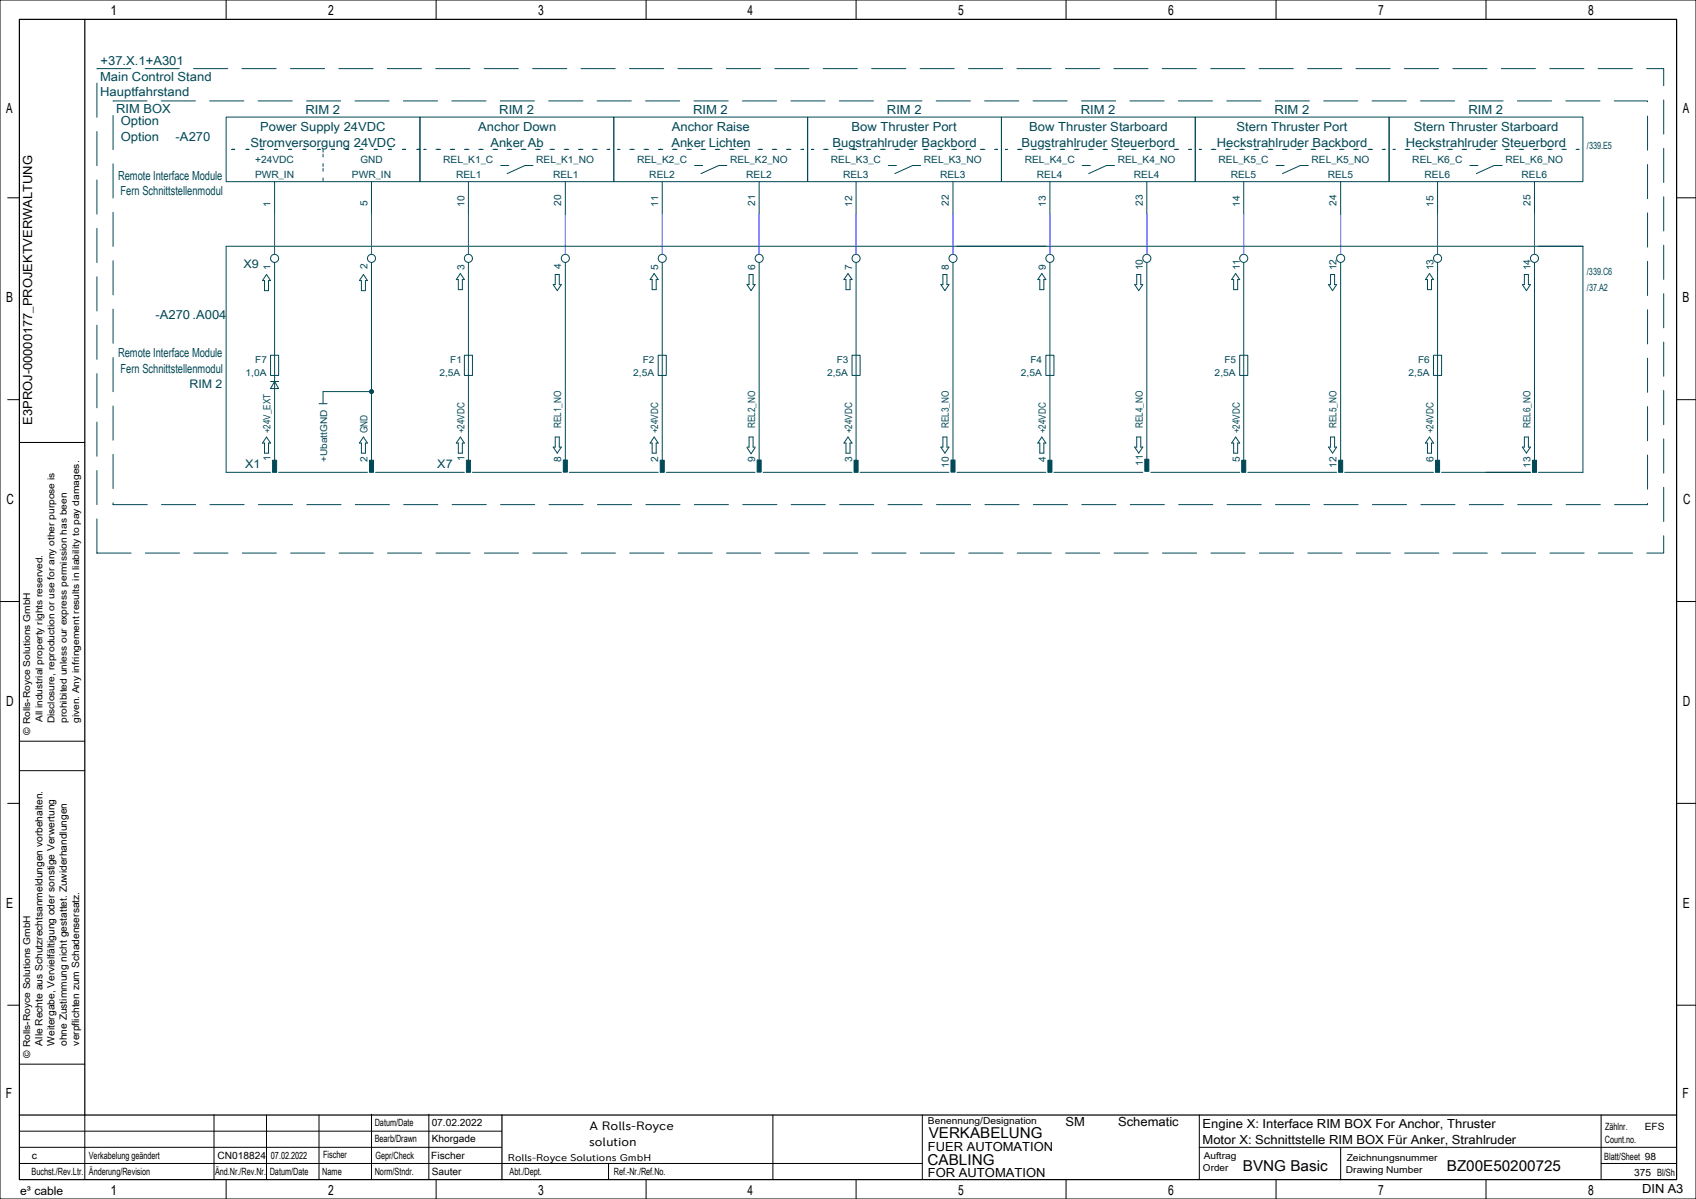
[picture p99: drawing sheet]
<svg xmlns="http://www.w3.org/2000/svg" width="420mm" height="297mm" viewBox="0 0 420 297" stroke-linecap="round" stroke-linejoin="round" font-family="sans-serif">
<defs><g id="words">
<g font-size="3.7">
<text x="230" y="282">VERKABELUNG</text>
<text x="229.7" y="288.5">CABLING</text>
<text x="307.8" y="290">BVNG Basic</text>
<text x="358.3" y="290">BZ00E50200725</text>
</g>
<g font-size="3.5">
<text x="27.3" y="3.8">1</text>
<text x="81.3" y="3.8">2</text>
<text x="133.3" y="3.8">3</text>
<text x="185.1" y="3.8">4</text>
<text x="237.3" y="3.8">5</text>
<text x="289.3" y="3.8">6</text>
<text x="341.3" y="3.8">7</text>
<text x="393.3" y="3.8">8</text>
<text x="1.5" y="28.1">A</text>
<text x="416.7" y="28.1">A</text>
<text x="1.5" y="74.9">B</text>
<text x="416.7" y="74.9">B</text>
<text x="1.6" y="124.9">C</text>
<text x="416.8" y="124.9">C</text>
<text x="1.5" y="174.9">D</text>
<text x="416.7" y="174.9">D</text>
<text x="1.5" y="224.9">E</text>
<text x="416.7" y="224.9">E</text>
<text x="1.5" y="271.9">F</text>
<text x="416.7" y="271.9">F</text>
<text x="27.3" y="296">1</text>
<text x="81.3" y="296">2</text>
<text x="133.3" y="296">3</text>
<text x="185.1" y="296">4</text>
<text x="237.3" y="296">5</text>
<text x="289.3" y="296">6</text>
<text x="341.3" y="296">7</text>
<text x="393.3" y="296">8</text>
</g>
<g font-size="3.1" fill="#004855">
<text x="24.9" y="16">+37.X.1+A301</text>
<text x="24.8" y="20">Main Control Stand</text>
<text x="24.8" y="23.9">Hauptfahrstand</text>
<text x="28.8" y="28">RIM BOX</text>
<text x="75.7" y="28.3">RIM 2</text>
<text x="123.7" y="28.3">RIM 2</text>
<text x="171.7" y="28.3">RIM 2</text>
<text x="219.7" y="28.3">RIM 2</text>
<text x="267.7" y="28.3">RIM 2</text>
<text x="315.7" y="28.3">RIM 2</text>
<text x="363.7" y="28.3">RIM 2</text>
<text x="29.9" y="31">Option</text>
<text x="29.9" y="34.9">Option</text>
<text x="43.5" y="35">-A270</text>
<text x="64.5" y="32.5">Power Supply 24VDC</text>
<text x="118.5" y="32.5">Anchor Down</text>
<text x="166.4" y="32.5">Anchor Raise</text>
<text x="210.9" y="32.5">Bow Thruster Port</text>
<text x="254.8" y="32.5">Bow Thruster Starboard</text>
<text x="306.2" y="32.5">Stern Thruster Port</text>
<text x="350.1" y="32.5">Stern Thruster Starboard</text>
<text x="62" y="36.4">Stromversorgung 24VDC</text>
<text x="121.5" y="36.4">Anker Ab</text>
<text x="166.3" y="36.4">Anker Lichten</text>
<text x="206.1" y="36.4">Bugstrahlruder Backbord</text>
<text x="253" y="36.4">Bugstrahlruder Steuerbord</text>
<text x="301.3" y="36.4">Heckstrahlruder Backbord</text>
<text x="348.2" y="36.4">Heckstrahlruder Steuerbord</text>
<text x="29.2" y="44.5">Remote Interface Module</text>
<text x="29.9" y="48.4">Fern Schnittstellenmodul</text>
<text x="38.5" y="79">-A270 .A004</text>
<text x="29.2" y="88.5">Remote Interface Module</text>
<text x="29.9" y="92.4">Fern Schnittstellenmodul</text>
</g>
<g font-size="3.1">
<text x="8" y="105.2" transform="rotate(-90 8 105.2)">E3PROJ-00000177_PROJEKTVERWALTUNG</text>
<text x="263.9" y="279">SM</text>
<text x="276.9" y="279">Schematic</text>
<text x="297.8" y="279.5">Engine X: Interface RIM BOX For Anchor, Thruster</text>
<text x="229.8" y="285">FUER AUTOMATION</text>
<text x="297.8" y="283.4">Motor X: Schnittstelle RIM BOX Für Anker, Strahlruder</text>
<text x="229.8" y="291.5">FOR AUTOMATION</text>
<text x="406.7" y="295.5">DIN A3</text>
</g>
<g font-size="3">
<text x="146" y="280">A Rolls-Royce</text>
<text x="145.9" y="284">solution</text>
</g>
<g font-size="2.9" fill="#004855">
<text x="60.3" y="66.5">X9</text>
<text x="46.9" y="96">RIM 2</text>
<text x="60.7" y="116">X1</text>
<text x="108.3" y="116">X7</text>
</g>
<text font-size="2.9" x="5" y="296">e³ cable</text>
<g font-size="2.5" fill="#004855">
<text x="63.2" y="40.5">+24VDC</text>
<text x="89.2" y="40.5">GND</text>
<text x="109.7" y="40.5">REL_K1_C</text>
<text x="132.8" y="40.5">REL_K1_NO</text>
<text x="157.7" y="40.5">REL_K2_C</text>
<text x="180.8" y="40.5">REL_K2_NO</text>
<text x="205.7" y="40.5">REL_K3_C</text>
<text x="228.8" y="40.5">REL_K3_NO</text>
<text x="253.7" y="40.5">REL_K4_C</text>
<text x="276.8" y="40.5">REL_K4_NO</text>
<text x="301.7" y="40.5">REL_K5_C</text>
<text x="324.8" y="40.5">REL_K5_NO</text>
<text x="349.7" y="40.5">REL_K6_C</text>
<text x="372.8" y="40.5">REL_K6_NO</text>
<text x="393" y="37">/339.E5</text>
<text x="63.2" y="44">PWR_IN</text>
<text x="87.1" y="44">PWR_IN</text>
<text x="112.9" y="44">REL1</text>
<text x="137" y="44">REL1</text>
<text x="160.8" y="44">REL2</text>
<text x="184.8" y="44">REL2</text>
<text x="208.8" y="44">REL3</text>
<text x="232.8" y="44">REL3</text>
<text x="256.8" y="44">REL4</text>
<text x="280.8" y="44">REL4</text>
<text x="304.8" y="44">REL5</text>
<text x="328.8" y="44">REL5</text>
<text x="352.8" y="44">REL6</text>
<text x="376.8" y="44">REL6</text>
<text x="67" y="51.2" transform="rotate(-90 67 51.2)">1</text>
<text x="91" y="51.1" transform="rotate(-90 91 51.1)">5</text>
<text x="115" y="51.2" transform="rotate(-90 115 51.2)">10</text>
<text x="139" y="51" transform="rotate(-90 139 51)">20</text>
<text x="163" y="51.2" transform="rotate(-90 163 51.2)">11</text>
<text x="187" y="51" transform="rotate(-90 187 51)">21</text>
<text x="211" y="51.2" transform="rotate(-90 211 51.2)">12</text>
<text x="235" y="51" transform="rotate(-90 235 51)">22</text>
<text x="259" y="51.2" transform="rotate(-90 259 51.2)">13</text>
<text x="283" y="51" transform="rotate(-90 283 51)">23</text>
<text x="307" y="51.2" transform="rotate(-90 307 51.2)">14</text>
<text x="331" y="51" transform="rotate(-90 331 51)">24</text>
<text x="355" y="51.2" transform="rotate(-90 355 51.2)">15</text>
<text x="379" y="51" transform="rotate(-90 379 51)">25</text>
<text x="67" y="67" transform="rotate(-90 67 67)">1</text>
<text x="91" y="66.8" transform="rotate(-90 91 66.8)">2</text>
<text x="115" y="66.8" transform="rotate(-90 115 66.8)">3</text>
<text x="139" y="66.8" transform="rotate(-90 139 66.8)">4</text>
<text x="163" y="66.8" transform="rotate(-90 163 66.8)">5</text>
<text x="187" y="66.8" transform="rotate(-90 187 66.8)">6</text>
<text x="211" y="66.8" transform="rotate(-90 211 66.8)">7</text>
<text x="235" y="66.8" transform="rotate(-90 235 66.8)">8</text>
<text x="259" y="66.8" transform="rotate(-90 259 66.8)">9</text>
<text x="283" y="67" transform="rotate(-90 283 67)">10</text>
<text x="307" y="67" transform="rotate(-90 307 67)">11</text>
<text x="331" y="67" transform="rotate(-90 331 67)">12</text>
<text x="355" y="67" transform="rotate(-90 355 67)">13</text>
<text x="379" y="67" transform="rotate(-90 379 67)">14</text>
<text x="393" y="68">/339.C6</text>
<text x="393" y="72">/37.A2</text>
<text x="67" y="107.3" transform="rotate(-90 67 107.3)">+24V_EXT</text>
<text x="91" y="107.3" transform="rotate(-90 91 107.3)">GND</text>
<text x="115" y="107.3" transform="rotate(-90 115 107.3)">+24VDC</text>
<text x="139" y="106.1" transform="rotate(-90 139 106.1)">REL1_NO</text>
<text x="163" y="107.3" transform="rotate(-90 163 107.3)">+24VDC</text>
<text x="187" y="106.1" transform="rotate(-90 187 106.1)">REL2_NO</text>
<text x="211" y="107.3" transform="rotate(-90 211 107.3)">+24VDC</text>
<text x="235" y="106.1" transform="rotate(-90 235 106.1)">REL3_NO</text>
<text x="259" y="107.3" transform="rotate(-90 259 107.3)">+24VDC</text>
<text x="283" y="106.1" transform="rotate(-90 283 106.1)">REL4_NO</text>
<text x="307" y="107.3" transform="rotate(-90 307 107.3)">+24VDC</text>
<text x="331" y="106.1" transform="rotate(-90 331 106.1)">REL5_NO</text>
<text x="355" y="107.3" transform="rotate(-90 355 107.3)">+24VDC</text>
<text x="379" y="106.1" transform="rotate(-90 379 106.1)">REL6_NO</text>
<text x="67" y="114.3" transform="rotate(-90 67 114.3)">1</text>
<text x="91" y="114.6" transform="rotate(-90 91 114.6)">2</text>
<text x="115" y="114.3" transform="rotate(-90 115 114.3)">1</text>
<text x="139" y="114.5" transform="rotate(-90 139 114.5)">8</text>
<text x="163" y="114.6" transform="rotate(-90 163 114.6)">2</text>
<text x="187" y="114.6" transform="rotate(-90 187 114.6)">9</text>
<text x="211" y="114.6" transform="rotate(-90 211 114.6)">3</text>
<text x="235" y="115.9" transform="rotate(-90 235 115.9)">10</text>
<text x="259" y="114.6" transform="rotate(-90 259 114.6)">4</text>
<text x="283" y="115.4" transform="rotate(-90 283 115.4)">11</text>
<text x="307" y="114.6" transform="rotate(-90 307 114.6)">5</text>
<text x="331" y="115.9" transform="rotate(-90 331 115.9)">12</text>
<text x="355" y="114.6" transform="rotate(-90 355 114.6)">6</text>
<text x="379" y="115.9" transform="rotate(-90 379 115.9)">13</text>
</g>
<g font-size="2.5">
<text x="10.5" y="259" transform="rotate(-90 10.5 259)">Alle Rechte aus Schutzrechtsanmeldungen vorbehalten.</text>
<text x="13.5" y="259" transform="rotate(-90 13.5 259)">Weitergabe, Vervielfältigung oder sonstige Verwertung</text>
<text x="16.6" y="259.1" transform="rotate(-90 16.6 259.1)">ohne Zustimmung nicht gestattet. Zuwiderhandlungen</text>
<text x="19.6" y="259" transform="rotate(-90 19.6 259)">verpflichten zum Schadensersatz.</text>
<text x="92.8" y="279">Datum/Date</text>
<text x="106.9" y="279">07.02.2022</text>
<text x="397.5" y="280">Zählnr.</text>
<text x="407.3" y="280">EFS</text>
<text x="7.9" y="287">c</text>
<text x="22" y="287">Verkabelung geändert</text>
<text x="53.9" y="287">CN018824</text>
<text x="67.1" y="287">07.02.2022</text>
<text x="80" y="286.8">Fischer</text>
<text x="92.8" y="283">Bearb/Drawn</text>
<text x="93" y="287">Gepr/Check</text>
<text x="106.8" y="287">Fischer</text>
<text x="106.9" y="283">Khorgade</text>
<text x="397.3" y="287.3">Blatt/Sheet 98</text>
<text x="397.4" y="283">Count.no.</text>
<text x="7.8" y="291">Buchst./Rev.Ltr.</text>
<text x="22" y="291">Änderung/Revision</text>
<text x="53.3" y="291">Änd.Nr./Rev.Nr.</text>
<text x="66.8" y="291">Datum/Date</text>
<text x="79.8" y="291">Name</text>
<text x="92.8" y="291">Norm/Stndr.</text>
<text x="106.9" y="291">Sauter</text>
<text x="126.2" y="291">Abt./Dept.</text>
<text x="152" y="291">Ref.-Nr./Ref.No.</text>
<text x="404.7" y="291.2">375 Bl/Sh</text>
</g>
<text font-size="2.4" x="125.8" y="287.5">Rolls-Royce Solutions GmbH</text>
<g font-size="2.3" fill="#004855">
<text x="63.2" y="90">F7</text>
<text x="111.5" y="90">F1</text>
<text x="159.2" y="90">F2</text>
<text x="207.2" y="90">F3</text>
<text x="255.2" y="90">F4</text>
<text x="303.2" y="90">F5</text>
<text x="351.2" y="90">F6</text>
<text x="60.8" y="93">1,0A</text>
<text x="108.8" y="93">2,5A</text>
<text x="156.8" y="93">2,5A</text>
<text x="204.8" y="93">2,5A</text>
<text x="252.8" y="93">2,5A</text>
<text x="300.8" y="93">2,5A</text>
<text x="348.8" y="93">2,5A</text>
<text x="81" y="114.5" transform="rotate(-90 81 114.5)">+UbattGND</text>
</g>
<g font-size="2.3">
<text x="10.5" y="178.9" transform="rotate(-90 10.5 178.9)">All industrial property rights reserved.</text>
<text x="13.5" y="179.2" transform="rotate(-90 13.5 179.2)">Disclosure, reproduction or use for any other purpose is</text>
<text x="16.6" y="179.1" transform="rotate(-90 16.6 179.1)">prohibited unless our express permission has been</text>
<text x="19.6" y="179.1" transform="rotate(-90 19.6 179.1)">given. Any infringement results in liability to pay damages.</text>
<text x="7.5" y="182" transform="rotate(-90 7.5 182)">© Rolls-Royce Solutions GmbH</text>
<text x="7.5" y="262" transform="rotate(-90 7.5 262)">© Rolls-Royce Solutions GmbH</text>
<text x="229.8" y="278.5">Benennung/Designation</text>
<text x="298.1" y="287">Auftrag</text>
<text x="333.5" y="287.5">Zeichnungsnummer</text>
<text x="297.9" y="290">Order</text>
<text x="333.3" y="290.5">Drawing Number</text>
</g>
</g></defs>
<g fill="none" stroke="#000" stroke-width=".25">
<path d="M0 0h420v297h-420zM56 0v4.8M108 0v4.8M160 0v4.8M212 0v4.8M264 0v4.8M316 0v4.8M368 0v4.8M1.9 49h2.9M415.2 49h4.8M1.9 99h2.9M415.2 99h4.8"/>
<path d="M4.8 109.6h16.2M0 149h4.8M415.2 149h4.7M1.9 199h2.9M4.8 190.9h16.2M4.8 183.6h16.2M415.2 199h4.8M1.9 249h2.9M415.2 249h4.8M4.8 263.6h16.2M21 276.2v16M53 276.1v16"/>
<path d="M66 276.2v16M79 276.2v16M92 276v16M106.2 276v16M191.4 276.2v16M228.4 276.2v16M297 276.2v16M396.5 276.2v15.8M4.8 284.2h119.4M4.8 288.2h223.6M4.8 280.2h119.4M56 292.2v4.8"/>
<path d="M108 292.2v4.8M150.7 288.2v4M160 292.2v4.8M212 292.2v4.8M264 292.2v4.8M297 284.2h118.2M316 292.2v4.8M332 284.3v8M368 292.2v4.8M396.5 288.2h18.7"/>
</g>
<path d="M4.8 4.8h410.4v287.4h-410.4zM21 4.8v271.4M4.8 276.2h410.4M124.3 276.2v15.9" fill="none" stroke="#000" stroke-width=".3"/>
<path d="M24 17h388v120h-388zM28 25h380v100h-380z" fill="none" stroke="#004855" stroke-width=".25" stroke-dasharray="8.5 3.5"/>
<path d="M56 37h48zM80 37v8zM105 37h46zM153 37h46zM201 37h46zM249 37h46zM297 37h46zM345 37h46z" fill="none" stroke="#004855" stroke-width=".25" stroke-dasharray=".7 2.8"/>
<g fill="none" stroke="#004855" stroke-width=".25">
<path d="M56 29h48v16h-48zM104 29h48v16h-48zM152 29h48v16h-48zM200 29h48v16h-48zM248 29h48v16h-48zM296 29h48v16h-48zM344 29h48v16h-48zM68 45v8M92 45v8M116 45v8M124 41h2M132 41h-2l-4.4 2"/>
<path d="M140 45v8M164 45v8M172 41h2M180 41h-2l-4.4 2M188 45v8M212 45v8M220 41h2M228 41h-2l-4.4 2M236 45v8M260 45v8M268 41h2M276 41h-2l-4.4 2"/>
<path d="M284 45v8M308 45v8M316 41h2M324 41h-2l-4.4 2M332 45v8M356 45v8M364 41h2M372 41h-2l-4.4 2M380 45v8M66 68l1 1.5h-.5v2.5h-1v-2.5h-.5zM68 65v51.3M90 68l1 1.5h-.5v2.5h-1v-2.5h-.5z"/>
<path d="M92 65v51.3M114 67.7l1 1.5h-.5v2.6h-1v-2.6h-.5zM116 65v50M137.5 68h1v2.5h.5l-1 1.5-1-1.5h.5zM140 65v49M162 67.7l1 1.5h-.5v2.6h-1v-2.6h-.5zM164 65v49.9M185.5 68h1v2.5h.5l-1 1.5-1-1.5h.5zM188 65v49M210 67.7l1 1.5h-.5v2.6h-1v-2.6h-.5zM212 65v49.9M233.5 68h1v2.5h.5l-1 1.5-1-1.5h.5z"/>
<path d="M236 65v49M258 67.7l1 1.5h-.5v2.6h-1v-2.6h-.5zM260 65v49.9M281.5 68h1v2.5h.5l-1 1.5-1-1.5h.5zM284 65v49M306 67.7l1 1.5h-.5v2.6h-1v-2.6h-.5zM308 65v49.9M329.5 68h1v2.5h.5l-1 1.5-1-1.5h.5zM332 65v49M354 67.7l1 1.5h-.5v2.6h-1v-2.6h-.5zM356 65v49.9M377.5 68h1v2.5h.5l-1 1.5-1-1.5h.5z"/>
<path d="M380 65v49M67 88h2v5h-2zM67 94.5h2M68 94.5l1 1.8h-2zM92 97h-12v3M115 88h2v5h-2zM163 88h2v5h-2zM211 88h2v5h-2zM259 88h2v5h-2zM307 88h2v5h-2zM355 88h2v5h-2zM66 108.3l1 1.5h-.5v2.5h-1v-2.5h-.5z"/>
<path d="M67 117h-11v-56h336v56h-11M69 117h22M79 100h2M90 108.3l1 1.5h-.5v2.5h-1v-2.5h-.5zM93 117h22M114 108.3l1 1.5h-.5v2.5h-1v-2.5h-.5zM117 117h22M137.5 108.3h1v2.5h.5l-1 1.5-1-1.5h.5zM141 117h22M162 108.3l1 1.5h-.5v2.5h-1v-2.5h-.5zM165 117h22M185 110.8h.5v-2.5h1v2.5h.5"/>
<path d="M185 110.9l1 1.5 1-1.5M189 117h22M210 108.3l1 1.5h-.5v2.5h-1v-2.5h-.5zM213 117h22M233.5 108.3h1v2.5h.5l-1 1.5-1-1.5h.5zM237 117h22M258 108.3l1 1.5h-.5v2.5h-1v-2.5h-.5zM261 117h22M281.5 108.3h1v2.5h.5l-1 1.5-1-1.5h.5zM285 117h22M306 108.3l1 1.5h-.5v2.5h-1v-2.5h-.5zM309 117h22"/>
<path d="M329.5 108.3h1v2.5h.5l-1 1.5-1-1.5h.5zM333 117h22M354 108.3l1 1.5h-.5v2.5h-1v-2.5h-.5zM357 117h22M377.5 108.3h1v2.5h.5l-1 1.5-1-1.5h.5z"/>
<circle cx="68" cy="64" r="1"/>
<circle cx="92" cy="64" r="1"/>
<circle cx="116" cy="64" r="1"/>
<circle cx="140" cy="64" r="1"/>
<circle cx="164" cy="64" r="1"/>
<circle cx="188" cy="64" r="1"/>
<circle cx="212" cy="64" r="1"/>
<circle cx="236" cy="64" r="1"/>
<circle cx="260" cy="64" r="1"/>
<circle cx="284" cy="64" r="1"/>
<circle cx="308" cy="64" r="1"/>
<circle cx="332" cy="64" r="1"/>
<circle cx="356" cy="64" r="1"/>
<circle cx="380" cy="64" r="1"/>
</g>
<g fill="#004855" stroke="#004855" stroke-width=".25">
<path d="M67.5 114h1v3h-1z" fill-rule="evenodd"/>
<path d="M91.5 114h1v3h-1z" fill-rule="evenodd"/>
<path d="M115.5 114h1v3h-1z" fill-rule="evenodd"/>
<path d="M139.5 114h1v3h-1z" fill-rule="evenodd"/>
<path d="M163.5 114h1v3h-1z" fill-rule="evenodd"/>
<path d="M187.5 114h1v3h-1z" fill-rule="evenodd"/>
<path d="M211.5 114h1v3h-1z" fill-rule="evenodd"/>
<path d="M235.5 114h1v3h-1z" fill-rule="evenodd"/>
<path d="M259.5 114h1v3h-1z" fill-rule="evenodd"/>
<path d="M283.5 113.8h1v3h-1z" fill-rule="evenodd"/>
<path d="M307.5 114h1v3h-1z" fill-rule="evenodd"/>
<path d="M331.5 114h1v3h-1z" fill-rule="evenodd"/>
<path d="M355.5 114h1v3h-1z" fill-rule="evenodd"/>
<path d="M379.5 114h1v3h-1z" fill-rule="evenodd"/>
<circle cx="92" cy="97" r=".5"/>
</g>
<g fill="none" stroke="#00f" stroke-width=".25">
<path d="M68 53v10M92 53v10M116 53v10M140 53v10M164 53v10M188 53v10M212 53v10M236 53v10M260 53v10M284 53v10M308 53v10M332 53v10"/>
<path d="M356 53v10M380 53v10"/>
</g>
<use href="#words"/>
</svg>
